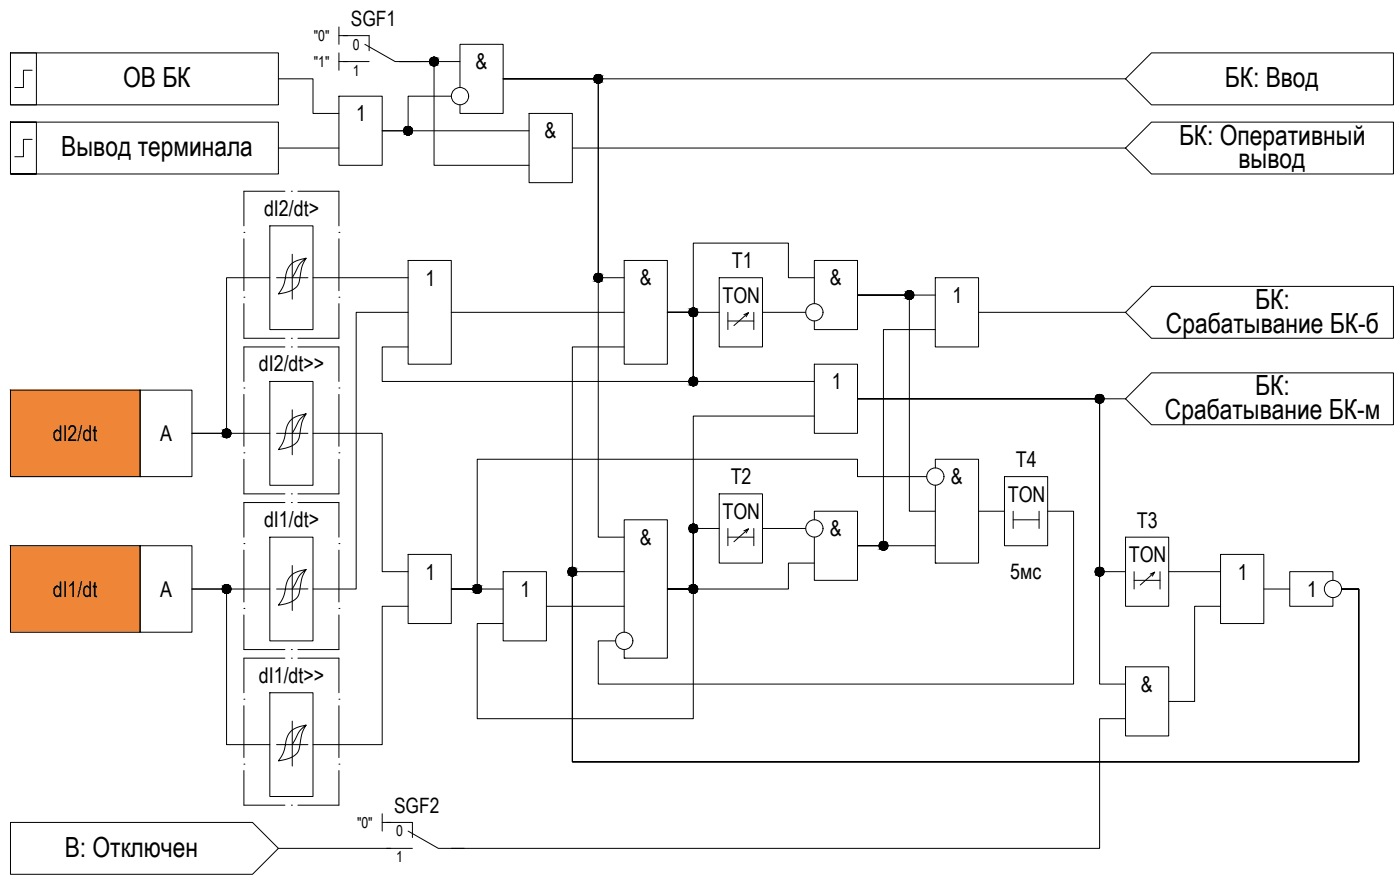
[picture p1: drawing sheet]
<svg xmlns="http://www.w3.org/2000/svg" width="608mm" height="384mm" viewBox="0 0 608 384" stroke-linecap="round" stroke-linejoin="round" font-family="sans-serif">
<defs><g id="words">
<g font-size="12.1">
<text x="53.5" y="37.9">ОВ БК</text>
<text x="532" y="37.7">БК: Ввод</text>
<text x="512.1" y="62.9">БК: Оперативный</text>
<text x="26.6" y="67.9">Вывод терминала</text>
<text x="538" y="73">вывод</text>
<text x="545.2" y="134.1">БК:</text>
<text x="506.5" y="144.4">Срабатывание БК-б</text>
<text x="545.2" y="171.6">БК:</text>
<text x="506" y="181.9">Срабатывание БК-м</text>
<text x="28.1" y="372">В: Отключен</text>
</g>
<g font-size="9.4">
<text x="206.5" y="30.1">&amp;</text>
<text x="154.8" y="52.6">1</text>
<text x="236.5" y="60.1">&amp;</text>
<text x="114.7" y="93.7">dI2/dt&gt;</text>
<text x="317.9" y="116.5">T1</text>
<text x="184.8" y="124">1</text>
<text x="277.9" y="123.9">&amp;</text>
<text x="360.5" y="123.9">&amp;</text>
<text x="313.8" y="131.5">TON</text>
<text x="413.8" y="131.5">1</text>
<text x="112.5" y="161.3">dI2/dt&gt;&gt;</text>
<text x="361.3" y="169">1</text>
<text x="22.9" y="191.5">dI2/dt</text>
<text x="69.5" y="191.5">А</text>
<text x="441.3" y="202.8">T4</text>
<text x="317.4" y="210.3">T2</text>
<text x="413" y="210.3">&amp;</text>
<text x="437.8" y="217.8">TON</text>
<text x="313.8" y="225.3">TON</text>
<text x="114.7" y="228.8">dI1/dt&gt;</text>
<text x="360.5" y="232.8">&amp;</text>
<text x="493.8" y="229">T3</text>
<text x="277.9" y="236.6">&amp;</text>
<text x="490.3" y="244.1">TON</text>
<text x="184.8" y="251.7">1</text>
<text x="438.8" y="251.6">5мс</text>
<text x="537.7" y="251.7">1</text>
<text x="22.9" y="259.1">dI1/dt</text>
<text x="69.5" y="259.1">А</text>
<text x="226.1" y="259.1">1</text>
<text x="567.8" y="259.1">1</text>
<text x="112.5" y="296.4">dI1/dt&gt;&gt;</text>
<text x="495.6" y="300.4">&amp;</text>
</g>
<g font-size="9.2">
<text x="152.4" y="11.2">SGF1</text>
<text x="171.2" y="352.9">SGF2</text>
</g>
<g font-size="6.6">
<text x="136.3" y="17.8">&quot;0&quot;</text>
<text x="153.2" y="21.6">0</text>
<text x="136.3" y="29.1">&quot;1&quot;</text>
<text x="153.2" y="32.8">1</text>
<text x="155.1" y="359.5">&quot;0&quot;</text>
<text x="172" y="363.2">0</text>
<text x="172" y="374.5">1</text>
</g>
</g></defs>
<!-- layer: 0 -->
<g fill="#ef8637" stroke="#ef8637" stroke-width=".43">
<path d="M4.6 169.4l56.3 37.5v-37.5zM4.6 169.4l56.3 37.5h-56.3z"/>
<path d="M4.6 237l56.3 37.5v-37.5zM4.6 237l56.3 37.5h-56.3z"/>
</g>
<g fill="none" stroke="#000" stroke-width=".43">
<path d="M149.1 15.5h11.2v6.5M158.5 19.2l13.1 7.5h11.3M149.1 26.7h11.2M123.8 83h-17.9v15.1M126.6 83h.1M129.4 83h17.8v15.1M105.9 100.9h.1M105.9 103.7v22.5M147.2 100.9h.1M147.2 103.7v22.5M105.9 129.1h.1M105.9 131.8v15.1h17.9"/>
<path d="M147.2 129.1h.1M147.2 131.8v15.1h-17.8M123.8 150.6h-17.9v15M126.6 150.6h.1M126.6 146.9h.1M129.4 150.6h17.8v15M105.9 168.5h.1M105.9 171.3v22.5M147.2 168.5h.1M147.2 171.3v22.5M105.9 196.6h.1M105.9 199.4v15h17.9"/>
<path d="M147.2 196.6h.1M147.2 199.4v15h-17.8M123.8 218.2h-17.9v15M126.6 214.4h.1M126.6 218.2h.1M129.4 218.2h17.8v15M105.9 236h.1M105.9 238.9v22.5M147.2 236h.1M147.2 238.9v22.5M105.9 264.2h.1M105.9 267v15h17.9"/>
<path d="M147.2 264.2h.1M147.2 267v15h-17.8M123.8 285.8h-17.9v15M126.6 285.8h.1M126.6 282h.1M129.4 285.8h17.8v15M105.9 303.6h.1M105.9 306.4v22.6M147.2 303.6h.1M147.2 306.4v22.6M105.9 331.8h.1M105.9 334.6v15h17.9"/>
<path d="M147.2 331.8h.1M147.2 334.6v15h-17.8M126.6 349.6h.1M167.9 357.1h11.2v6.6M167.9 368.4h11.2M177.3 360.9l13.1 7.5h11.3"/>
</g>
<!-- layer: 0 -->
<g fill="#000" stroke="#000" stroke-width=".43">
<path d="M188.1 28.6h.9zM188.2 24.9h.5zM259.4 36.1h.9zM259.6 32.4h.5zM176.9 58.6h.8zM177 54.9h.4zM259.6 118.7h.5zM259.4 122.4h.9zM300.8 137.4h.8zM300.9 133.8h.5zM394.6 129.9h.9zM394.7 126.3h.5z"/>
<path d="M300.8 167.4h.8zM300.9 163.8h.5zM477.2 175h.9zM477.3 171.3h.5zM98 190h.9zM98.2 186.3h.4zM300.8 231.3h.8zM300.9 227.6h.5zM383.4 238.8h.8zM383.5 235.1h.4zM98 257.6h.9zM98.2 253.9h.4z"/>
<path d="M206.9 257.6h.9zM207 253.9h.5zM248.2 250h.8zM248.3 246.4h.5zM300.8 257.6h.8zM300.9 253.9h.5zM477.2 250h.9zM477.3 246.4h.5z"/>
<path d="M188.1 28.6h.6zM188.2 28.6h.5z"/>
<path d="M188.2 24.9h.8zM188.1 24.9h.9z"/>
<path d="M188.1 24.9l1 .1zM187.9 25h1.2z"/>
<path d="M187.9 25h1.4zM187.8 25h1.5z"/>
<path d="M187.9 28.5h1.2zM187.9 28.5l1.1 .1z"/>
<path d="M187.8 25l1.6 .1zM187.6 25.1h1.8z"/>
<path d="M187.8 28.4h1.5zM187.8 28.4l1.3 .1z"/>
<path d="M187.6 25.1l2 .1zM187.4 25.2h2.2z"/>
<path d="M187.6 28.3h1.8zM187.6 28.3l1.7 .1z"/>
<path d="M187.4 25.2l2.3 .1zM187.4 25.2l2.3 .1z"/>
<path d="M187.4 28.3h2.2zM187.4 28.3h2z"/>
<path d="M187.3 25.3l2.6 .1zM187.2 25.4h2.7z"/>
<path d="M187.3 28.2h2.4zM187.3 28.2l2.3 .1z"/>
<path d="M187.2 25.4l2.8 .2zM187.2 25.4l2.8 .2z"/>
<path d="M187.2 28h2.7zM187.2 28l2.5 .2z"/>
<path d="M187.1 25.6l3 .1zM187.1 25.6l3 .1z"/>
<path d="M187.1 27.9h2.9zM187.1 27.9l2.8 .1z"/>
<path d="M187 25.7l3.2 .2zM187 25.7l3.2 .2z"/>
<path d="M187 27.7h3.1zM187 27.7l3 .2z"/>
<path d="M186.8 25.9l3.5 .2zM186.8 25.9l3.5 .2z"/>
<path d="M186.8 27.6h3.4zM186.8 27.6l3.3 .1z"/>
<path d="M186.8 26.1l3.5 .1zM186.8 26.1l3.5 .1z"/>
<path d="M186.8 27.5h3.5zM186.8 27.5l3.4 .1z"/>
<path d="M186.7 26.2l3.7 .2zM186.7 26.2l3.7 .2z"/>
<path d="M186.7 27.3h3.6zM186.7 27.3l3.6 .2z"/>
<path d="M186.7 26.4l3.7 .2zM186.7 26.4l3.7 .2z"/>
<path d="M186.7 27.1h3.7zM186.7 27.1l3.6 .2z"/>
<path d="M186.6 26.6l3.8 .1zM186.6 26.6l3.8 .1z"/>
<path d="M186.6 26.7l3.8 .2zM186.6 26.7l3.8 .2z"/>
<path d="M186.6 26.9h3.8zM186.6 26.9l3.8 .2z"/>
<path d="M259.4 36.1h.7zM259.6 36.1h.5z"/>
<path d="M259.6 32.4h.7zM259.4 32.4h.9z"/>
<path d="M259.4 32.4l1.1 .1zM259.2 32.5h1.3z"/>
<path d="M259.2 32.5h1.4zM259.1 32.5h1.5z"/>
<path d="M259.2 36h1.3zM259.2 36l1.1 .1z"/>
<path d="M259.1 32.5l1.7 .1zM258.9 32.6h1.9z"/>
<path d="M259.1 36h1.5zM259.1 36h1.4z"/>
<path d="M258.9 32.6l2 .1zM258.8 32.7h2.1z"/>
<path d="M258.9 35.9h1.9zM258.9 35.9l1.7 .1z"/>
<path d="M258.8 32.7l2.3 .1zM258.6 32.8h2.5z"/>
<path d="M258.8 35.8h2.1zM258.8 35.8l2 .1z"/>
<path d="M258.6 32.8l2.6 .2zM258.6 32.8l2.6 .2z"/>
<path d="M258.6 35.7h2.5zM258.6 35.7l2.3 .1z"/>
<path d="M258.5 33l2.8 .1zM258.5 33l2.8 .1z"/>
<path d="M258.5 35.5h2.7zM258.5 35.5l2.6 .2z"/>
<path d="M258.4 33.1l3 .1zM258.4 33.1l3 .1z"/>
<path d="M258.4 35.4h2.9zM258.4 35.4l2.8 .1z"/>
<path d="M258.3 33.2l3.2 .2zM258.3 33.2l3.2 .2z"/>
<path d="M258.3 35.2h3.1zM258.3 35.2l3 .2z"/>
<path d="M258.2 33.4l3.4 .1zM258.2 33.4l3.4 .1z"/>
<path d="M258.2 35.1h3.3zM258.2 35.1l3.2 .1z"/>
<path d="M258.1 33.5l3.5 .2zM258.1 33.5l3.5 .2z"/>
<path d="M258.1 34.9h3.5zM258.1 34.9l3.4 .2z"/>
<path d="M258 33.7l3.7 .2zM258 33.7l3.7 .2z"/>
<path d="M258 34.8h3.6zM258 34.8l3.6 .1z"/>
<path d="M258 33.9l3.7 .2zM258 33.9l3.7 .2z"/>
<path d="M258 34.6h3.7zM258 34.6l3.6 .2z"/>
<path d="M258 34.1l3.7 .1zM258 34.1l3.7 .1z"/>
<path d="M258 34.2l3.7 .2zM258 34.2l3.7 .2z"/>
<path d="M258 34.4h3.7zM258 34.4l3.7 .2z"/>
<path d="M176.9 58.6h.5zM177 58.6h.4z"/>
<path d="M177 54.9h.7zM176.9 54.9h.8z"/>
<path d="M176.9 54.9l.9 .1zM176.6 55h1.2z"/>
<path d="M176.6 55l1.4 .1zM176.5 55.1h1.5z"/>
<path d="M176.6 58.5h1.2zM176.6 58.5l1.1 .1z"/>
<path d="M176.5 55.1h1.7zM176.3 55.1h1.9z"/>
<path d="M176.5 58.5h1.5zM176.5 58.5h1.3z"/>
<path d="M176.3 55.1l2 .1zM176.2 55.2h2.1z"/>
<path d="M176.3 58.4h1.9zM176.3 58.4l1.7 .1z"/>
<path d="M176.2 55.2l2.3 .2zM176 55.4h2.5z"/>
<path d="M176.2 58.3h2.1zM176.2 58.3l2 .1z"/>
<path d="M176 55.4l2.6 .1zM176 55.4l2.6 .1z"/>
<path d="M176 58.2h2.5zM176 58.2l2.3 .1z"/>
<path d="M175.9 55.5l2.8 .1zM175.9 55.5l2.8 .1z"/>
<path d="M175.9 58.1h2.7zM175.9 58.1l2.6 .1z"/>
<path d="M175.8 55.6l3 .2zM175.8 55.6l3 .2z"/>
<path d="M175.8 57.9h2.9zM175.8 57.9l2.8 .2z"/>
<path d="M175.7 55.8l3.2 .1zM175.7 55.8l3.2 .1z"/>
<path d="M175.7 57.8h3.1zM175.7 57.8l3 .1z"/>
<path d="M175.6 55.9l3.4 .2zM175.6 55.9l3.4 .2z"/>
<path d="M175.6 57.6h3.3zM175.6 57.6l3.2 .2z"/>
<path d="M175.5 56.1l3.6 .1zM175.5 56.1l3.6 .1z"/>
<path d="M175.5 57.5h3.5zM175.5 57.5l3.4 .1z"/>
<path d="M175.5 56.2l3.6 .2zM175.5 56.2l3.6 .2z"/>
<path d="M175.5 57.3h3.6zM175.5 57.3l3.5 .2z"/>
<path d="M175.4 56.4l3.7 .2zM175.4 56.4l3.7 .2z"/>
<path d="M175.4 57.1h3.7zM175.4 57.1l3.7 .2z"/>
<path d="M175.4 56.6l3.7 .2zM175.4 56.6l3.7 .2z"/>
<path d="M175.4 56.8l3.7 .2zM175.4 56.8l3.7 .2z"/>
<path d="M175.4 57h3.7zM175.4 57l3.7 .1z"/>
<path d="M259.6 118.7l.7 .1zM259.4 118.8h.9z"/>
<path d="M259.4 118.8h1.1zM259.2 118.8h1.3z"/>
<path d="M259.2 118.8l1.4 .1zM259.1 118.9h1.5z"/>
<path d="M259.1 118.9l1.7 .1zM258.9 119h1.9z"/>
<path d="M258.9 119l2 .1zM258.8 119.1h2.1z"/>
<path d="M258.8 119.1l2.3 .1zM258.6 119.2h2.5z"/>
<path d="M258.6 119.2l2.6 .1zM258.6 119.2l2.6 .1z"/>
<path d="M258.5 119.3l2.8 .1zM258.5 119.3l2.8 .1z"/>
<path d="M258.4 119.4l3 .2zM258.4 119.4l3 .2z"/>
<path d="M258.3 119.6l3.2 .1zM258.3 119.6l3.2 .1z"/>
<path d="M258.2 119.7l3.4 .2zM258.2 119.7l3.4 .2z"/>
<path d="M258.1 119.9l3.5 .2zM258.1 119.9l3.5 .2z"/>
<path d="M259.4 122.4h.7zM259.6 122.4h.5z"/>
<path d="M259.2 122.4h1.3zM259.2 122.4h1.1z"/>
<path d="M259.1 122.3h1.5zM259.1 122.3l1.4 .1z"/>
<path d="M258.9 122.2h1.9zM258.9 122.2l1.7 .1z"/>
<path d="M258.8 122.1h2.1zM258.8 122.1l2 .1z"/>
<path d="M258.6 122h2.5zM258.6 122l2.3 .1z"/>
<path d="M258.5 121.9h2.7zM258.5 121.9l2.6 .1z"/>
<path d="M258.4 121.8h2.9zM258.4 121.8l2.8 .1z"/>
<path d="M258.3 121.6h3.1zM258.3 121.6l3 .2z"/>
<path d="M258.2 121.4h3.3zM258.2 121.4l3.2 .2z"/>
<path d="M258.1 121.3h3.5zM258.1 121.3l3.4 .1z"/>
<path d="M258 120.1l3.7 .1zM258 120.1l3.7 .1z"/>
<path d="M258 121.1h3.6zM258 121.1l3.6 .2z"/>
<path d="M258 120.2l3.7 .2zM258 120.2l3.7 .2z"/>
<path d="M258 121h3.7zM258 121l3.6 .1z"/>
<path d="M258 120.4l3.7 .2zM258 120.4l3.7 .2z"/>
<path d="M258 120.6l3.7 .2zM258 120.6l3.7 .2z"/>
<path d="M258 120.8h3.7zM258 120.8l3.7 .2z"/>
<path d="M300.8 137.4l.6 .1zM300.9 137.5h.5z"/>
<path d="M300.9 133.8h.7zM300.8 133.8h.8z"/>
<path d="M300.8 133.8h.9zM300.5 133.8h1.2z"/>
<path d="M300.5 133.8l1.4 .1zM300.4 133.9h1.5z"/>
<path d="M300.5 137.4h1.2zM300.5 137.4h1.1z"/>
<path d="M300.4 133.9l1.7 .1zM300.2 134h1.9z"/>
<path d="M300.4 137.3h1.5zM300.4 137.3l1.3 .1z"/>
<path d="M300.2 134l2 .1zM300.2 134l2 .1z"/>
<path d="M300.2 137.2h1.9zM300.2 137.2l1.7 .1z"/>
<path d="M300.1 134.1l2.3 .1zM299.9 134.2h2.5z"/>
<path d="M300.1 137.1h2.1zM300.1 137.1l2 .1z"/>
<path d="M299.9 134.2l2.6 .1zM299.9 134.2l2.6 .1z"/>
<path d="M299.9 137h2.5zM299.9 137l2.3 .1z"/>
<path d="M299.8 134.3l2.8 .1zM299.8 134.3l2.8 .1z"/>
<path d="M299.8 136.9h2.7zM299.8 136.9l2.6 .1z"/>
<path d="M299.7 134.4l3.1 .2zM299.7 134.4l3.1 .2z"/>
<path d="M299.7 136.8h2.9zM299.7 136.8l2.8 .1z"/>
<path d="M299.6 134.6l3.2 .2zM299.6 134.6l3.2 .2z"/>
<path d="M299.6 136.6h3.2zM299.6 136.6l3 .2z"/>
<path d="M299.5 134.8l3.4 .1zM299.5 134.8l3.4 .1z"/>
<path d="M299.5 136.5h3.3zM299.5 136.5l3.3 .1z"/>
<path d="M299.4 134.9l3.6 .2zM299.4 134.9l3.6 .2z"/>
<path d="M299.4 136.3h3.5zM299.4 136.3l3.4 .2z"/>
<path d="M299.4 135.1l3.6 .1zM299.4 135.1l3.6 .1z"/>
<path d="M299.4 136.1h3.6zM299.4 136.1l3.5 .2z"/>
<path d="M299.3 135.2l3.7 .2zM299.3 135.2l3.7 .2z"/>
<path d="M299.3 135.4l3.7 .2zM299.3 135.4l3.7 .2z"/>
<path d="M299.3 135.8l3.7 .2zM299.3 135.8l3.7 .2z"/>
<path d="M299.3 136h3.7zM299.3 136l3.7 .1z"/>
<path d="M299.3 135.6h3.7zM299.3 135.6l3.7 .2z"/>
<path d="M394.6 129.9h.6zM394.7 129.9h.5z"/>
<path d="M394.7 126.3h.8zM394.6 126.3h.9z"/>
<path d="M394.6 126.3h1zM394.4 126.3h1.2z"/>
<path d="M394.4 126.3l1.4 .1zM394.2 126.4h1.6z"/>
<path d="M394.4 129.9h1.2zM394.4 129.9h1.1z"/>
<path d="M394.2 126.4l1.7 .1zM394.1 126.5h1.8z"/>
<path d="M394.2 129.8h1.6zM394.2 129.8l1.4 .1z"/>
<path d="M394.1 126.5l2 .1zM393.9 126.6h2.2z"/>
<path d="M394.1 129.7h1.8zM394.1 129.7l1.7 .1z"/>
<path d="M393.9 126.6l2.3 .1zM393.8 126.7h2.4z"/>
<path d="M393.9 129.6h2.2zM393.9 129.6l2 .1z"/>
<path d="M393.8 126.7l2.6 .1zM393.8 126.7l2.6 .1z"/>
<path d="M393.8 129.5h2.4zM393.8 129.5l2.3 .1z"/>
<path d="M393.7 126.8l2.8 .1zM393.7 126.8l2.8 .1z"/>
<path d="M393.7 129.4h2.7zM393.7 129.4l2.5 .1z"/>
<path d="M393.6 126.9l3 .2zM393.6 126.9l3 .2z"/>
<path d="M393.6 129.3h2.9zM393.6 129.3l2.8 .1z"/>
<path d="M393.4 127.1l3.3 .1zM393.4 127.1l3.3 .1z"/>
<path d="M393.4 129.1h3.2zM393.4 129.1l3.1 .2z"/>
<path d="M393.3 127.2l3.5 .2zM393.3 127.2l3.5 .2z"/>
<path d="M393.3 129h3.4zM393.3 129l3.3 .1z"/>
<path d="M393.3 127.4l3.5 .2zM393.3 127.4l3.5 .2z"/>
<path d="M393.3 128.8h3.5zM393.3 128.8l3.4 .2z"/>
<path d="M393.2 127.6l3.7 .1zM393.2 127.6l3.7 .1z"/>
<path d="M393.2 128.6h3.6zM393.2 128.6l3.6 .2z"/>
<path d="M393.2 127.7l3.7 .2zM393.2 127.7l3.7 .2z"/>
<path d="M393.1 127.9l3.8 .2zM393.1 127.9l3.8 .2z"/>
<path d="M393.1 128.3l3.8 .2zM393.1 128.3l3.8 .2z"/>
<path d="M393.2 128.5h3.7zM393.2 128.5l3.6 .1z"/>
<path d="M393.1 128.1h3.8zM393.1 128.1l3.8 .2z"/>
<path d="M300.8 167.4l.6 .1zM300.9 167.5h.5z"/>
<path d="M300.9 163.8h.7zM300.8 163.8h.8z"/>
<path d="M300.8 163.8l.9 .1zM300.5 163.9h1.2z"/>
<path d="M300.5 163.9h1.4zM300.4 163.9h1.5z"/>
<path d="M300.5 167.4h1.2zM300.5 167.4h1.1z"/>
<path d="M300.4 163.9l1.7 .1zM300.2 164h1.9z"/>
<path d="M300.4 167.4h1.5zM300.4 167.4h1.3z"/>
<path d="M300.2 164l2 .1zM300.1 164.1h2.1z"/>
<path d="M300.2 167.3h1.9zM300.2 167.3l1.7 .1z"/>
<path d="M300.1 164.1l2.3 .1zM299.9 164.2h2.5z"/>
<path d="M300.1 167.2h2.1zM300.1 167.2l2 .1z"/>
<path d="M299.9 164.2l2.6 .2zM299.9 164.2l2.6 .2z"/>
<path d="M299.9 167.1h2.5zM299.9 167.1l2.3 .1z"/>
<path d="M299.8 164.4l2.8 .1zM299.8 164.4l2.8 .1z"/>
<path d="M299.8 166.9h2.7zM299.8 166.9l2.6 .2z"/>
<path d="M299.7 164.5l3.1 .1zM299.7 164.5l3.1 .1z"/>
<path d="M299.7 166.8h2.9zM299.7 166.8l2.8 .1z"/>
<path d="M299.6 164.6l3.2 .2zM299.6 164.6l3.2 .2z"/>
<path d="M299.6 166.6h3.2zM299.6 166.6l3 .2z"/>
<path d="M299.5 164.8l3.4 .2zM299.5 164.8l3.4 .2z"/>
<path d="M299.5 166.5h3.3zM299.5 166.5l3.3 .1z"/>
<path d="M299.4 165l3.6 .1zM299.4 165l3.6 .1z"/>
<path d="M299.4 166.3h3.5zM299.4 166.3l3.4 .2z"/>
<path d="M299.4 165.1l3.6 .2zM299.4 165.1l3.6 .2z"/>
<path d="M299.4 166.2h3.6zM299.4 166.2l3.5 .1z"/>
<path d="M299.3 165.3l3.7 .2zM299.3 165.3l3.7 .2z"/>
<path d="M299.3 165.5l3.7 .1zM299.3 165.5l3.7 .1z"/>
<path d="M299.3 165.8l3.7 .2zM299.3 165.8l3.7 .2z"/>
<path d="M299.3 166h3.7zM299.3 166l3.7 .2z"/>
<path d="M299.3 165.6h3.7zM299.3 165.6l3.7 .2z"/>
<path d="M477.2 175h.6zM477.3 175h.5z"/>
<path d="M477.3 171.3h.8zM477.2 171.3h.9z"/>
<path d="M477.2 171.3l1 .1zM477 171.4h1.2z"/>
<path d="M477 171.4h1.4zM476.9 171.4h1.5z"/>
<path d="M477 174.9h1.2zM477 174.9l1.1 .1z"/>
<path d="M476.9 171.4l1.6 .1zM476.7 171.5h1.8z"/>
<path d="M476.9 174.9h1.5zM476.9 174.9h1.3z"/>
<path d="M476.7 171.5l2 .1zM476.7 171.5l2 .1z"/>
<path d="M476.7 174.8h1.8zM476.7 174.8l1.7 .1z"/>
<path d="M476.5 171.6l2.3 .1zM476.4 171.7h2.4z"/>
<path d="M476.5 174.7h2.2zM476.5 174.7l2 .1z"/>
<path d="M476.4 171.7l2.6 .2zM476.4 171.7l2.6 .2z"/>
<path d="M476.4 174.6h2.4zM476.4 174.6l2.3 .1z"/>
<path d="M476.3 171.9l2.8 .1zM476.3 171.9l2.8 .1z"/>
<path d="M476.3 174.4h2.7zM476.3 174.4l2.5 .2z"/>
<path d="M476.1 172l3.1 .1zM476.1 172l3.1 .1z"/>
<path d="M476.1 174.3h3zM476.1 174.3l2.9 .1z"/>
<path d="M476 172.1l3.3 .2zM476 172.1l3.3 .2z"/>
<path d="M476 174.2h3.2zM476 174.2l3.1 .1z"/>
<path d="M475.9 172.3l3.5 .1zM475.9 172.3l3.5 .1z"/>
<path d="M475.9 174h3.4zM475.9 174l3.3 .2z"/>
<path d="M475.9 172.4l3.5 .2zM475.9 172.4l3.5 .2z"/>
<path d="M475.9 173.8h3.5zM475.9 173.8l3.4 .2z"/>
<path d="M475.8 172.6l3.7 .2zM475.8 172.6l3.7 .2z"/>
<path d="M475.8 173.7h3.6zM475.8 173.7l3.6 .1z"/>
<path d="M475.8 172.8l3.7 .2zM475.8 172.8l3.7 .2z"/>
<path d="M475.8 173.5h3.7zM475.8 173.5l3.6 .2z"/>
<path d="M475.7 173l3.8 .2zM475.7 173l3.8 .2z"/>
<path d="M475.7 173.2l3.8 .1zM475.7 173.2l3.8 .1z"/>
<path d="M475.7 173.3h3.8zM475.7 173.3l3.8 .2z"/>
<path d="M98 190h.6zM98.2 190h.4z"/>
<path d="M98.2 186.3h.7zM98 186.3h.9z"/>
<path d="M98 186.3l1 .1zM97.8 186.4h1.2z"/>
<path d="M97.8 186.4l1.4 .1zM97.6 186.5h1.6z"/>
<path d="M97.8 189.9h1.2zM97.8 189.9l1.1 .1z"/>
<path d="M97.6 186.5h1.7zM97.5 186.5h1.8z"/>
<path d="M97.6 189.9h1.6zM97.6 189.9h1.4z"/>
<path d="M97.5 186.5l2 .1zM97.3 186.6h2.2z"/>
<path d="M97.5 189.8h1.8zM97.5 189.8l1.7 .1z"/>
<path d="M97.3 186.6l2.3 .2zM97.2 186.8h2.4z"/>
<path d="M97.3 189.7h2.2zM97.3 189.7l2 .1z"/>
<path d="M97.2 186.8l2.6 .1zM97.2 186.8l2.6 .1z"/>
<path d="M97.2 189.6h2.4zM97.2 189.6l2.3 .1z"/>
<path d="M97.1 186.9l2.8 .1zM96.9 187h3z"/>
<path d="M97.1 189.5h2.7zM97.1 189.5l2.5 .1z"/>
<path d="M96.9 187l3.1 .1zM96.9 187l3.1 .1z"/>
<path d="M96.9 189.3h3zM96.9 189.3l2.9 .2z"/>
<path d="M96.8 187.1l3.3 .2zM96.8 187.1l3.3 .2z"/>
<path d="M96.8 189.2h3.2zM96.8 189.2l3.1 .1z"/>
<path d="M96.8 187.3l3.3 .2zM96.8 187.3l3.3 .2z"/>
<path d="M96.8 189h3.3zM96.8 189l3.2 .2z"/>
<path d="M96.7 187.5l3.5 .1zM96.7 187.5l3.5 .1z"/>
<path d="M96.7 188.9h3.4zM96.7 188.9l3.4 .1z"/>
<path d="M96.6 187.6l3.7 .2zM96.6 187.6l3.7 .2z"/>
<path d="M96.6 188.7h3.6zM96.6 188.7l3.5 .2z"/>
<path d="M96.6 187.8l3.7 .2zM96.6 187.8l3.7 .2z"/>
<path d="M96.5 188l3.8 .2zM96.5 188l3.8 .2z"/>
<path d="M96.5 188.2l3.8 .2zM96.5 188.2l3.8 .2z"/>
<path d="M96.5 188.4l3.8 .1zM96.5 188.4l3.8 .1z"/>
<path d="M96.6 188.5h3.7zM96.6 188.5l3.6 .2z"/>
<path d="M300.8 231.3h.6zM300.9 231.3h.5z"/>
<path d="M300.9 227.6h.7zM300.8 227.6h.8z"/>
<path d="M300.8 227.6l.9 .1zM300.5 227.7h1.2z"/>
<path d="M300.5 227.7l1.4 .1zM300.4 227.8h1.5z"/>
<path d="M300.5 231.2h1.2zM300.5 231.2l1.1 .1z"/>
<path d="M300.4 227.8l1.7 .1zM300.2 227.9h1.9z"/>
<path d="M300.4 231.2h1.5zM300.4 231.2h1.3z"/>
<path d="M300.2 227.9h2zM300.1 227.9h2.1z"/>
<path d="M300.2 231.1h1.9zM300.2 231.1l1.7 .1z"/>
<path d="M300.1 227.9l2.3 .1zM299.9 228h2.5z"/>
<path d="M300.1 231h2.1zM300.1 231l2 .1z"/>
<path d="M299.9 228l2.6 .2zM299.9 228l2.6 .2z"/>
<path d="M299.9 230.9h2.5zM299.9 230.9l2.3 .1z"/>
<path d="M299.8 228.2l2.8 .1zM299.8 228.2l2.8 .1z"/>
<path d="M299.8 230.8h2.7zM299.8 230.8l2.6 .1z"/>
<path d="M299.7 228.3l3.1 .2zM299.7 228.3l3.1 .2z"/>
<path d="M299.7 230.6h2.9zM299.7 230.6l2.8 .2z"/>
<path d="M299.6 228.5l3.2 .1zM299.6 228.5l3.2 .1z"/>
<path d="M299.6 230.5h3.2zM299.6 230.5l3 .1z"/>
<path d="M299.5 228.6l3.4 .1zM299.5 228.6l3.4 .1z"/>
<path d="M299.5 230.3h3.3zM299.5 230.3l3.3 .2z"/>
<path d="M299.4 228.7l3.6 .2zM299.4 228.7l3.6 .2z"/>
<path d="M299.4 230.1h3.5zM299.4 230.1l3.4 .2z"/>
<path d="M299.4 228.9l3.6 .2zM299.4 228.9l3.6 .2z"/>
<path d="M299.4 230h3.6zM299.4 230l3.5 .1z"/>
<path d="M299.3 229.1l3.7 .2zM299.3 229.1l3.7 .2z"/>
<path d="M299.3 229.3l3.7 .2zM299.3 229.3l3.7 .2z"/>
<path d="M299.3 229.6l3.7 .2zM299.3 229.6l3.7 .2z"/>
<path d="M299.3 229.8h3.7zM299.3 229.8l3.7 .2z"/>
<path d="M299.3 229.5h3.7zM299.3 229.5l3.7 .1z"/>
<path d="M383.4 238.8h.5zM383.5 238.8h.4z"/>
<path d="M383.5 235.1h.7zM383.4 235.1h.8z"/>
<path d="M383.4 235.1l.9 .1zM383.1 235.2h1.2z"/>
<path d="M383.1 235.2l1.4 .1zM383 235.3h1.5z"/>
<path d="M383.1 238.7h1.2zM383.1 238.7l1.1 .1z"/>
<path d="M383 235.3l1.7 .1zM382.8 235.4h1.9z"/>
<path d="M383 238.7h1.5zM383 238.7h1.3z"/>
<path d="M382.8 235.4h2zM382.7 235.4h2.1z"/>
<path d="M382.8 238.6h1.9zM382.8 238.6l1.7 .1z"/>
<path d="M382.7 235.4l2.3 .2zM382.5 235.6h2.5z"/>
<path d="M382.7 238.5h2.1zM382.7 238.5l2 .1z"/>
<path d="M382.5 235.6l2.6 .1zM382.5 235.6l2.6 .1z"/>
<path d="M382.5 238.4h2.5zM382.5 238.4l2.3 .1z"/>
<path d="M382.4 235.7l2.8 .1zM382.4 235.7l2.8 .1z"/>
<path d="M382.4 238.3h2.7zM382.4 238.3l2.6 .1z"/>
<path d="M382.3 235.8l3 .1zM382.3 235.8l3 .1z"/>
<path d="M382.3 238.1h2.9zM382.3 238.1l2.8 .2z"/>
<path d="M382.2 235.9l3.2 .2zM382.2 235.9l3.2 .2z"/>
<path d="M382.2 238h3.1zM382.2 238l3 .1z"/>
<path d="M382.1 236.1l3.4 .2zM382.1 236.1l3.4 .2z"/>
<path d="M382.1 237.9h3.3zM382.1 237.9l3.2 .1z"/>
<path d="M382 236.3l3.6 .2zM382 236.3l3.6 .2z"/>
<path d="M382 237.7h3.5zM382 237.7l3.4 .2z"/>
<path d="M382 236.5l3.6 .1zM382 236.5l3.6 .1z"/>
<path d="M382 237.5h3.6zM382 237.5l3.5 .2z"/>
<path d="M381.9 236.6l3.7 .2zM381.9 236.6l3.7 .2z"/>
<path d="M381.9 236.8l3.7 .2zM381.9 236.8l3.7 .2z"/>
<path d="M381.9 237.2l3.7 .1zM381.9 237.2l3.7 .1z"/>
<path d="M381.9 237.3h3.7zM381.9 237.3l3.7 .2z"/>
<path d="M381.9 237h3.7zM381.9 237l3.7 .2z"/>
<path d="M98 257.6h.6zM98.2 257.6h.4z"/>
<path d="M98.2 253.9h.7zM98 253.9h.9z"/>
<path d="M98 253.9l1 .1zM97.8 254h1.2z"/>
<path d="M97.8 254h1.4zM97.6 254h1.6z"/>
<path d="M97.8 257.5h1.2zM97.8 257.5l1.1 .1z"/>
<path d="M97.6 254l1.7 .1zM97.5 254.1h1.8z"/>
<path d="M97.6 257.5h1.6zM97.6 257.5h1.4z"/>
<path d="M97.5 254.1l2 .1zM97.3 254.2h2.2z"/>
<path d="M97.5 257.4h1.8zM97.5 257.4l1.7 .1z"/>
<path d="M97.3 254.2l2.3 .1zM97.2 254.3h2.4z"/>
<path d="M97.3 257.3h2.2zM97.3 257.3l2 .1z"/>
<path d="M97.2 254.3l2.6 .1zM97.2 254.3l2.6 .1z"/>
<path d="M97.2 257.2h2.4zM97.2 257.2l2.3 .1z"/>
<path d="M97.1 254.4l2.8 .2zM96.9 254.6h3z"/>
<path d="M97.1 257h2.7zM97.1 257l2.5 .2z"/>
<path d="M96.9 254.6l3.1 .1zM96.9 254.6l3.1 .1z"/>
<path d="M96.9 256.9h3zM96.9 256.9l2.9 .1z"/>
<path d="M96.8 254.7l3.3 .2zM96.8 254.7l3.3 .2z"/>
<path d="M96.8 256.8h3.2zM96.8 256.8l3.1 .1z"/>
<path d="M96.8 254.9l3.3 .1zM96.8 254.9l3.3 .1z"/>
<path d="M96.8 256.6h3.3zM96.8 256.6l3.2 .2z"/>
<path d="M96.7 255l3.5 .2zM96.7 255l3.5 .2z"/>
<path d="M96.7 256.4h3.4zM96.7 256.4l3.4 .2z"/>
<path d="M96.6 255.2l3.7 .2zM96.6 255.2l3.7 .2z"/>
<path d="M96.6 256.3h3.6zM96.6 256.3l3.5 .1z"/>
<path d="M96.6 255.4l3.7 .2zM96.6 255.4l3.7 .2z"/>
<path d="M96.5 255.6l3.8 .2zM96.5 255.6l3.8 .2z"/>
<path d="M96.5 255.8l3.8 .1zM96.5 255.8l3.8 .1z"/>
<path d="M96.5 255.9l3.8 .2zM96.5 255.9l3.8 .2z"/>
<path d="M96.6 256.1h3.7zM96.6 256.1l3.6 .2z"/>
<path d="M206.9 257.6h.6zM207 257.6h.5z"/>
<path d="M207 253.9h.8zM206.9 253.9h.9z"/>
<path d="M206.9 253.9l1 .1zM206.7 254h1.2z"/>
<path d="M206.7 254h1.4zM206.5 254h1.6z"/>
<path d="M206.7 257.5h1.2zM206.7 257.5l1.1 .1z"/>
<path d="M206.5 254l1.7 .1zM206.4 254.1h1.8z"/>
<path d="M206.5 257.5h1.6zM206.5 257.5h1.4z"/>
<path d="M206.4 254.1l2 .1zM206.2 254.2h2.2z"/>
<path d="M206.4 257.4h1.8zM206.4 257.4l1.7 .1z"/>
<path d="M206.2 254.2l2.3 .1zM206.1 254.3h2.4z"/>
<path d="M206.2 257.3h2.2zM206.2 257.3l2 .1z"/>
<path d="M206.1 254.3l2.5 .1zM206.1 254.3l2.5 .1z"/>
<path d="M206.1 257.2h2.4zM206.1 257.2l2.3 .1z"/>
<path d="M205.9 254.4l2.9 .2zM205.9 254.4l2.9 .2z"/>
<path d="M205.9 257h2.7zM205.9 257l2.6 .2z"/>
<path d="M205.8 254.6l3.1 .1zM205.8 254.6l3.1 .1z"/>
<path d="M205.8 256.9h3zM205.8 256.9l2.8 .1z"/>
<path d="M205.7 254.7l3.2 .2zM205.7 254.7l3.2 .2z"/>
<path d="M205.7 256.8h3.2zM205.7 256.8l3.1 .1z"/>
<path d="M205.6 254.9l3.4 .1zM205.6 254.9l3.4 .1z"/>
<path d="M205.6 256.6h3.3zM205.6 256.6l3.3 .2z"/>
<path d="M205.6 255l3.5 .2zM205.6 255l3.5 .2z"/>
<path d="M205.6 256.4h3.4zM205.6 256.4l3.3 .2z"/>
<path d="M205.5 255.2l3.7 .2zM205.5 255.2l3.7 .2z"/>
<path d="M205.5 256.3h3.6zM205.5 256.3l3.5 .1z"/>
<path d="M205.5 255.4l3.7 .2zM205.5 255.4l3.7 .2z"/>
<path d="M205.4 255.6l3.8 .2zM205.4 255.6l3.8 .2z"/>
<path d="M205.4 255.8l3.8 .1zM205.4 255.8l3.8 .1z"/>
<path d="M205.4 255.9l3.8 .2zM205.4 255.9l3.8 .2z"/>
<path d="M205.5 256.1h3.7zM205.5 256.1l3.6 .2z"/>
<path d="M248.2 250l.6 .1zM248.3 250.1h.5z"/>
<path d="M248.3 246.4h.7zM248.2 246.4h.8z"/>
<path d="M248.2 246.4h1zM248 246.4h1.2z"/>
<path d="M248 246.4l1.4 .1zM247.8 246.5h1.6z"/>
<path d="M248 250h1.2zM248 250h1z"/>
<path d="M247.8 246.5l1.7 .1zM247.6 246.6h1.9z"/>
<path d="M247.8 250h1.6zM247.8 250h1.4z"/>
<path d="M247.6 246.6l2.1 .1zM247.5 246.7h2.2z"/>
<path d="M247.6 249.9h1.9zM247.6 249.9l1.8 .1z"/>
<path d="M247.5 246.7l2.3 .1zM247.5 246.7l2.3 .1z"/>
<path d="M247.5 249.7h2.2zM247.5 249.7l2 .2z"/>
<path d="M247.4 246.8l2.6 .2zM247.4 246.8l2.6 .2z"/>
<path d="M247.4 249.7h2.4zM247.4 249.7h2.3z"/>
<path d="M247.3 247l2.7 .1zM247.1 247.1h2.9z"/>
<path d="M247.3 249.5h2.7zM247.3 249.5l2.5 .2z"/>
<path d="M247.1 247.1l3.1 .1zM247.1 247.1l3.1 .1z"/>
<path d="M247.1 249.4h2.9zM247.1 249.4l2.9 .1z"/>
<path d="M247 247.2l3.3 .2zM247 247.2l3.3 .2z"/>
<path d="M247 249.2h3.2zM247 249.2l3 .2z"/>
<path d="M246.9 247.4l3.4 .1zM246.9 247.4l3.4 .1z"/>
<path d="M246.9 249.1h3.4zM246.9 249.1l3.3 .1z"/>
<path d="M246.9 247.5l3.5 .2zM246.9 247.5l3.5 .2z"/>
<path d="M246.9 248.9h3.4zM246.9 248.9l3.4 .2z"/>
<path d="M246.8 247.7l3.6 .2zM246.8 247.7l3.6 .2z"/>
<path d="M246.8 248.8h3.6zM246.8 248.8l3.5 .1z"/>
<path d="M246.7 247.9l3.8 .2zM246.7 247.9l3.8 .2z"/>
<path d="M246.7 248.6h3.7zM246.7 248.6l3.7 .2z"/>
<path d="M246.7 248.1l3.8 .1zM246.7 248.1l3.8 .1z"/>
<path d="M246.7 248.2l3.8 .2zM246.7 248.2l3.8 .2z"/>
<path d="M246.7 248.4h3.8zM246.7 248.4l3.7 .2z"/>
<path d="M300.8 257.6h.6zM300.9 257.6h.5z"/>
<path d="M300.9 253.9h.7zM300.8 253.9h.8z"/>
<path d="M300.8 253.9l.9 .1zM300.5 254h1.2z"/>
<path d="M300.5 254h1.4zM300.4 254h1.5z"/>
<path d="M300.5 257.5h1.2zM300.5 257.5l1.1 .1z"/>
<path d="M300.4 254l1.7 .1zM300.2 254.1h1.9z"/>
<path d="M300.4 257.5h1.5zM300.4 257.5h1.3z"/>
<path d="M300.2 254.1l2 .1zM300.2 254.1l2 .1z"/>
<path d="M300.2 257.4h1.9zM300.2 257.4l1.7 .1z"/>
<path d="M300.1 254.2l2.3 .1zM299.9 254.3h2.5z"/>
<path d="M300.1 257.3h2.1zM300.1 257.3l2 .1z"/>
<path d="M299.9 254.3l2.6 .1zM299.9 254.3l2.6 .1z"/>
<path d="M299.9 257.2h2.5zM299.9 257.2l2.3 .1z"/>
<path d="M299.8 254.4l2.8 .2zM299.8 254.4l2.8 .2z"/>
<path d="M299.8 257h2.7zM299.8 257l2.6 .2z"/>
<path d="M299.7 254.6l3.1 .1zM299.7 254.6l3.1 .1z"/>
<path d="M299.7 256.9h2.9zM299.7 256.9l2.8 .1z"/>
<path d="M299.6 254.7l3.2 .2zM299.6 254.7l3.2 .2z"/>
<path d="M299.6 256.8h3.2zM299.6 256.8l3 .1z"/>
<path d="M299.5 254.9l3.4 .1zM299.5 254.9l3.4 .1z"/>
<path d="M299.5 256.6h3.3zM299.5 256.6l3.3 .2z"/>
<path d="M299.4 255l3.6 .2zM299.4 255l3.6 .2z"/>
<path d="M299.4 256.4h3.5zM299.4 256.4l3.4 .2z"/>
<path d="M299.4 255.2l3.6 .2zM299.4 255.2l3.6 .2z"/>
<path d="M299.4 256.3h3.6zM299.4 256.3l3.5 .1z"/>
<path d="M299.3 255.4l3.7 .2zM299.3 255.4l3.7 .2z"/>
<path d="M299.3 255.6l3.7 .2zM299.3 255.6l3.7 .2z"/>
<path d="M299.3 255.9l3.7 .2zM299.3 255.9l3.7 .2z"/>
<path d="M299.3 256.1h3.7zM299.3 256.1l3.7 .2z"/>
<path d="M299.3 255.8h3.7zM299.3 255.8l3.7 .1z"/>
<path d="M477.2 250l.6 .1zM477.3 250.1h.5z"/>
<path d="M477.3 246.4h.8zM477.2 246.4h.9z"/>
<path d="M477.2 246.4h1zM477 246.4h1.2z"/>
<path d="M477 246.4l1.4 .1zM476.9 246.5h1.5z"/>
<path d="M477 250h1.2zM477 250h1.1z"/>
<path d="M476.9 246.5l1.6 .1zM476.7 246.6h1.8z"/>
<path d="M476.9 250h1.5zM476.9 250h1.3z"/>
<path d="M476.7 246.6l2 .1zM476.5 246.7h2.2z"/>
<path d="M476.7 249.9h1.8zM476.7 249.9l1.7 .1z"/>
<path d="M476.5 246.7l2.3 .1zM476.5 246.7l2.3 .1z"/>
<path d="M476.5 249.7h2.2zM476.5 249.7l2 .2z"/>
<path d="M476.4 246.8l2.6 .2zM476.3 247h2.7z"/>
<path d="M476.4 249.7h2.4zM476.4 249.7h2.3z"/>
<path d="M476.3 247l2.8 .1zM476.3 247l2.8 .1z"/>
<path d="M476.3 249.5h2.7zM476.3 249.5l2.5 .2z"/>
<path d="M476.1 247.1l3.1 .1zM476.1 247.1l3.1 .1z"/>
<path d="M476.1 249.4h3zM476.1 249.4l2.9 .1z"/>
<path d="M476 247.2l3.3 .2zM476 247.2l3.3 .2z"/>
<path d="M476 249.2h3.2zM476 249.2l3.1 .2z"/>
<path d="M475.9 247.4l3.5 .1zM475.9 247.4l3.5 .1z"/>
<path d="M475.9 249.1h3.4zM475.9 249.1l3.3 .1z"/>
<path d="M475.9 247.5l3.5 .2zM475.9 247.5l3.5 .2z"/>
<path d="M475.9 248.9h3.5zM475.9 248.9l3.4 .2z"/>
<path d="M475.8 247.7l3.7 .2zM475.8 247.7l3.7 .2z"/>
<path d="M475.8 248.8h3.6zM475.8 248.8l3.6 .1z"/>
<path d="M475.8 247.9l3.7 .2zM475.8 247.9l3.7 .2z"/>
<path d="M475.8 248.6h3.7zM475.8 248.6l3.6 .2z"/>
<path d="M475.7 248.1l3.8 .1zM475.7 248.1l3.8 .1z"/>
<path d="M475.7 248.2l3.8 .2zM475.7 248.2l3.8 .2z"/>
<path d="M475.7 248.4h3.8zM475.7 248.4l3.8 .2z"/>
</g>
<g fill="none" stroke="#000" stroke-width=".43">
<path d="M147.2 11.7v7.5M147.2 15.5h3.8M4.6 23h11.2v22.5h-11.2zM4.6 23h116.3v22.5h-116.3zM14 30.5h-3.8v7.5h-3.8M120.9 34.2h15.1v15.1h11.2M147.2 23v7.5M147.2 26.7h3.8M199.8 38v-18.8h18.7v30.1h-18.7v-3.8M199.8 26.7h-26.3h15v45.1h41.3M218.5 34.2h41.4v199h11.2M488.9 34.2h-270.4h41.4v86.4h11.2"/>
<path d="M488.9 34.2l11.3-11.2h105.1v22.5h-105.1zM4.6 53v22.5h11.2v-22.5h-11.2h116.3v22.5h-116.3zM147.2 41.8h18.8v30h-18.8zM196 41.8h-18.7v15h-11.3h63.8M229.8 49.3h18.8v30h-18.8zM14 60.5h-3.8v7.6h-3.8M120.9 64.3h26.3M248.6 64.3h240.3M488.9 64.3l11.3-11.3h105.1v22.5h-105.1zM117.2 98.1h18.8v45h-18.8zM126.9 110.4v19.5M133 112.1a20.6 20.6 0 0 0-3.1 10.3 8.1 8.1 0 0 1-7.4 5l-1.6 .3a16.2 16.2 0 0 0 3.5-9.4 7.6 7.6 0 0 1 6.8-5.8l1.8-.4-2.9 2.7-3.2 5.8h-6.8"/>
<path d="M177.3 113.1h18.7v45h-18.7zM271.1 113.1h18.8v45h-18.8zM117.2 120.6h-18.8v67.6h-15h33.8M126.9 120.6h6.9M136 120.6h41.3M177.3 135.6h-22.6v120.2h-18.7M196 135.6h75.1M312.4 120.6h18.8v30h-18.8zM316.2 135.6v7.5M316.2 139.4h11.2M323.1 136.6l2-.8-6.3 5.6M325.1 135.8l-1 1.8"/>
<path d="M327.4 135.6v7.5M331.2 135.6h18.8M353.7 131.8v-18.7h18.8v30h-18.8v-3.7M353.7 120.6h-11.2v-15h-41.4v30h-11.2h22.5M406.3 120.6h18.8v30h-18.8zM406.3 128.1h-33.8h22.5v93.9h11.3M425.1 135.6h63.8M488.9 135.6l11.3-11.2h105.1v22.5h-105.1zM177.3 150.6h-11.3v15h135.1v-30h-11.2h11.2v30h52.6M271.1 150.6h-22.5v180.2h341.6v-75h-7.5h7.5v75h-341.6v-82.6h22.5M353.7 158.1h18.8v30.1h-18.8zM406.3 143.1h-22.6v93.9h-11.2h33.8"/>
<path d="M4.6 169.4h56.3v37.5h-56.3zM60.9 169.4h22.5v37.5h-22.5zM117.2 165.6h18.8v45.1h-18.8zM126.9 177.9v19.6M133 179.7a20.6 20.6 0 0 0-3.1 10.4 8 8 0 0 1-7.4 4.8l-1.6 .3a16.2 16.2 0 0 0 3.5-9.3 7.6 7.6 0 0 1 6.8-5.8l1.8-.4-2.9 2.7-3.2 5.8h-6.8M372.5 173.2h116.4M488.9 173.2l11.3-11.3h105.1v22.5h-105.1zM126.9 188.2h6.9M136 188.2h30v60h11.3M353.7 180.7h-52.6v75.1h-11.2h11.2v-26.3h11.3M312.4 214.4h18.8v30.1h-18.8zM402.5 206.9h-30v-7.5h-165.2v56.4h-11.3h22.5"/>
<path d="M406.3 203.2v-3.8h18.8v45.1h-18.8v-33.8M436.3 206.9h18.8v30.1h-18.8zM4.6 237h56.3v37.5h-56.3zM60.9 237h22.5v37.5h-22.5zM117.2 233.2h18.8v45.1h-18.8zM316.2 229.5v7.5M316.2 233.2h11.2M323.1 230.5l2-.9-6.3 5.6M325.1 229.6l-1 1.8M327.4 229.5v7.5M331.2 229.5h18.8M353.7 225.7v-3.7h18.8v30h-18.8v-18.8"/>
<path d="M425.1 222h11.2M440.1 222v7.5M440.1 225.7h11.2M451.3 222v7.5M455.1 222h11.2v75h-206.4v-18.7h7.5M488.9 233.2h18.7v30.1h-18.7zM117.2 255.8h-33.8h15v67.5h18.8M126.9 245.6v19.5M133 247.3a20.6 20.6 0 0 0-3.1 10.3 8.1 8.1 0 0 1-7.4 4.9l-1.6 .3a16.2 16.2 0 0 0 3.5-9.3 7.6 7.6 0 0 1 6.8-5.8l1.8-.4-2.9 2.7-3.2 5.8h-6.8M133.8 255.7l-6.9 .1M177.3 240.7h18.7v30h-18.7zM218.5 248.2h18.8v30.1h-18.8z"/>
<path d="M353.7 244.5h-11.2v11.3h-52.6h11.2v56.3h-93.8v-41.4h11.2M406.3 244.5h.1M488.9 248.2h-11.3v-75h-105.1h105.1v123.8h11.3M492.6 248.2v7.6M492.6 252h11.3M499.6 249.3l1.9-.9-6.2 5.6M501.5 248.4l-1 1.8M503.9 248.2v7.6M507.6 248.2h22.6M530.2 240.7h18.8v30h-18.8zM549 255.8h11.2M579 252v-3.8h-18.8v15.1h18.8v-3.8"/>
<path d="M177.3 263.3h-11.3v60h-30M237.3 263.3h33.8M271.1 274.5v-48.8h18.8v60.1h-18.8v-3.8M530.2 263.3h-11.3v41.3h-11.3M271.1 285.8h.1M488.9 289.5h18.7v30.1h-18.7zM117.2 300.8h18.8v45h-18.8zM126.9 313.1v19.5M133 314.9a20.6 20.6 0 0 0-3.1 10.3 8.1 8.1 0 0 1-7.4 4.9l-1.6 .3a16.5 16.5 0 0 0 3.5-9.3 7.6 7.6 0 0 1 6.8-5.9l1.8-.3-2.9 2.6-3.2 5.8h-6.8M488.9 312.1h-11.3v56.3h-281.6M126.9 323.3h6.9M4.6 357.1h105.1l11.2 11.3-11.2 11.2h-105.1z"/>
<path d="M166 353.3v7.6M166 357.1h3.7M120.9 368.4h48.8"/>
<circle cx="188.6" cy="26.7" r="1.88"/>
<circle cx="259.9" cy="34.2" r="1.88"/>
<circle cx="177.3" cy="56.8" r="1.88"/>
<circle cx="199.8" cy="41.7" r="3.7"/>
<circle cx="259.9" cy="120.6" r="1.88"/>
<circle cx="301.2" cy="135.6" r="1.88"/>
<circle cx="353.7" cy="135.6" r="3.7"/>
<circle cx="395" cy="128.1" r="1.88"/>
<circle cx="301.2" cy="165.6" r="1.88"/>
<circle cx="477.7" cy="173.1" r="1.88"/>
<circle cx="98.4" cy="188.1" r="1.88"/>
<circle cx="406.3" cy="206.9" r="3.7"/>
<circle cx="301.2" cy="229.4" r="1.88"/>
<circle cx="353.7" cy="229.4" r="3.7"/>
<circle cx="383.8" cy="236.9" r="1.88"/>
<circle cx="98.4" cy="255.7" r="1.88"/>
<circle cx="207.3" cy="255.7" r="1.88"/>
<circle cx="248.6" cy="248.2" r="1.88"/>
<circle cx="301.2" cy="255.7" r="1.88"/>
<circle cx="477.7" cy="248.2" r="1.88"/>
<circle cx="579" cy="255.7" r="3.7"/>
<circle cx="271.1" cy="278.3" r="3.7"/>
</g>
<use href="#words"/>
</svg>
